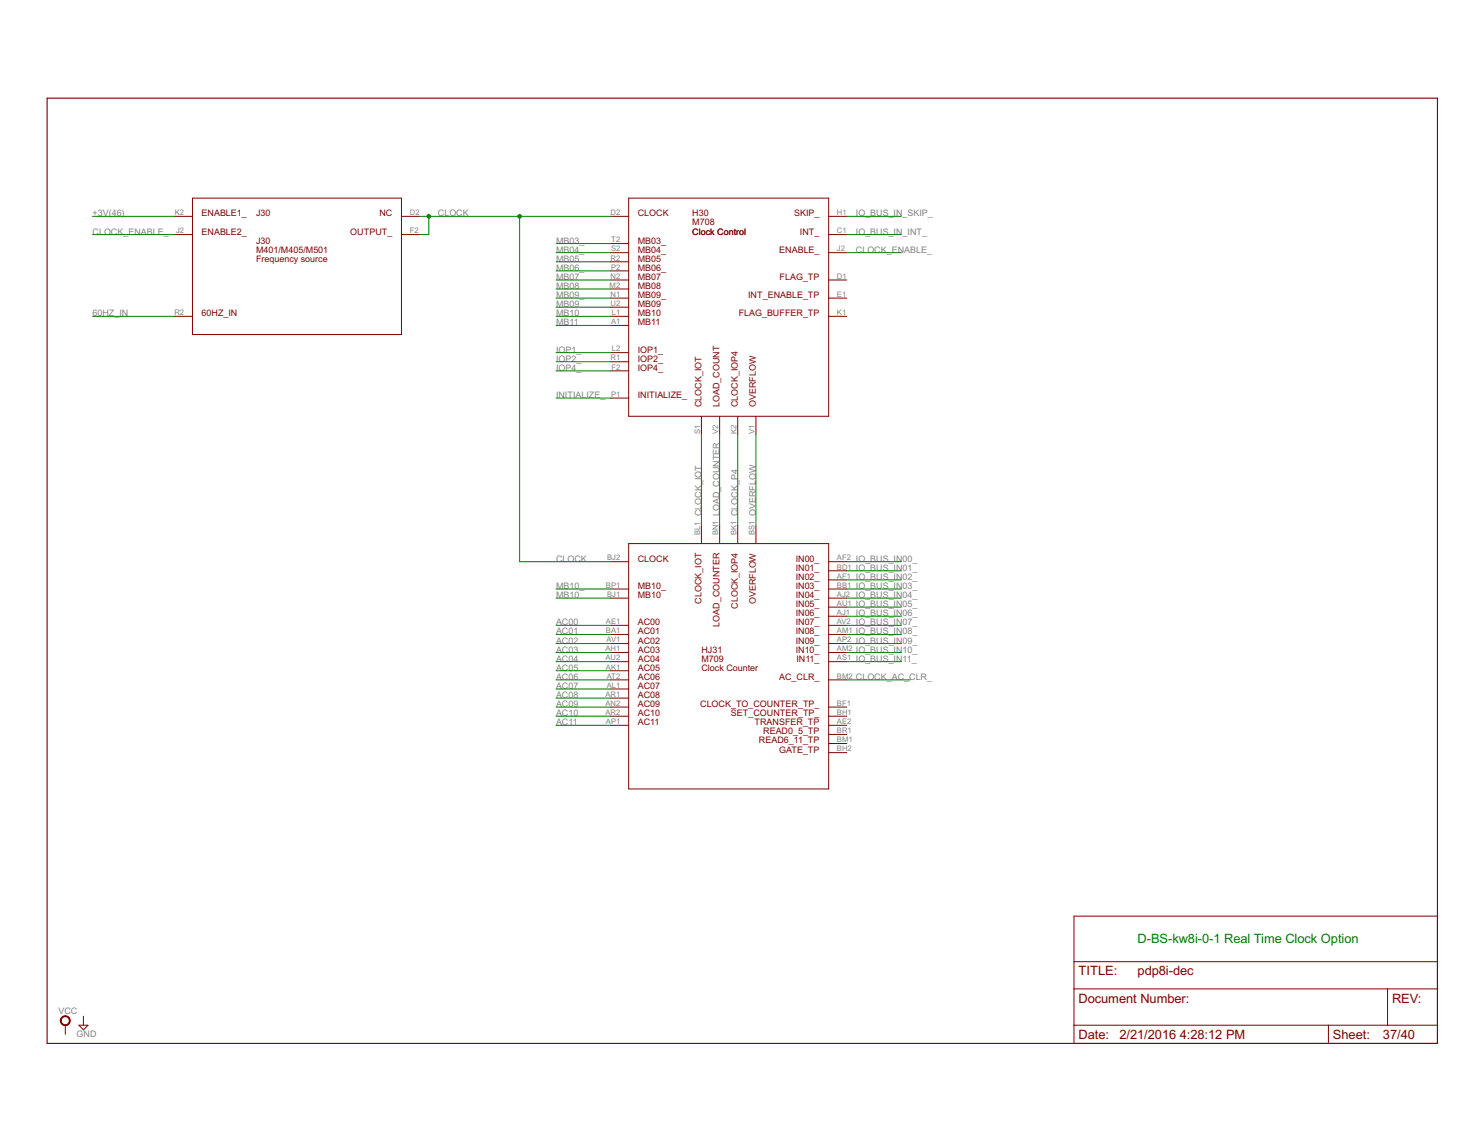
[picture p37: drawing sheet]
<svg xmlns="http://www.w3.org/2000/svg" width="279mm" height="216mm" viewBox="0 0 279 216" stroke-linecap="round" stroke-linejoin="round" font-family="sans-serif">
<defs><g id="words">
<text font-size="2.7" fill="#008000" x="214.2" y="177.6">D-BS-kw8i-0-1 Real Time Clock Option</text>
<g font-size="2.7" fill="#800000">
<text x="203.1" y="183.6">TITLE:</text>
<text x="214.2" y="183.6">pdp8i-dec</text>
<text x="203.1" y="188.7">Document Number:</text>
<text x="262.1" y="188.7">REV:</text>
<text x="203.1" y="195.6">Date:</text>
<text x="210.8" y="195.6">2/21/2016</text>
<text x="222.1" y="195.6">4:28:12 PM</text>
<text x="251" y="195.6">Sheet:</text>
<text x="260.4" y="195.6">37/40</text>
</g>
<g font-size="1.9" fill="#808080">
<text x="17.4" y="40.7">+3V(46)</text>
<text x="82.4" y="40.7">CLOCK</text>
<text x="161.1" y="40.7">IO_BUS_IN_SKIP_</text>
<text x="17.4" y="44.1">CLOCK_ENABLE_</text>
<text x="104.7" y="45.9">MB03_</text>
<text x="104.7" y="47.6">MB04_</text>
<text x="161.1" y="47.6">CLOCK_ENABLE_</text>
<text x="161.1" y="44.1">IO_BUS_IN_INT_</text>
<text x="104.7" y="52.7">MB07</text>
<text x="104.7" y="51">MB06_</text>
<text x="104.7" y="49.3">MB05</text>
<text x="17.4" y="59.5">60HZ_IN</text>
<text x="104.7" y="59.5">MB10</text>
<text x="104.7" y="57.8">MB09</text>
<text x="104.7" y="56.1">MB09_</text>
<text x="104.7" y="54.4">MB08</text>
<text x="104.7" y="61.3">MB11</text>
<text x="104.7" y="69.8">IOP4_</text>
<text x="104.7" y="68.1">IOP2_</text>
<text x="104.7" y="66.4">IOP1_</text>
<text x="104.7" y="74.9">INITIALIZE_</text>
<text x="132.1" y="97.2" transform="rotate(-90 132.1 97.2)">CLOCK_IOT</text>
<text x="135.5" y="97.2" transform="rotate(-90 135.5 97.2)">LOAD_COUNTER</text>
<text x="138.9" y="97.2" transform="rotate(-90 138.9 97.2)">CLOCK_P4</text>
<text x="142.3" y="97.2" transform="rotate(-90 142.3 97.2)">OVERFLOW</text>
<text x="104.7" y="105.7">CLOCK</text>
<text x="161.1" y="105.7">IO_BUS_IN00_</text>
<text x="161.1" y="107.4">IO_BUS_IN01_</text>
<text x="104.7" y="112.6">MB10</text>
<text x="104.7" y="110.9">MB10_</text>
<text x="161.1" y="112.6">IO_BUS_IN04_</text>
<text x="161.1" y="110.9">IO_BUS_IN03_</text>
<text x="161.1" y="109.2">IO_BUS_IN02_</text>
<text x="104.7" y="117.7">AC00</text>
<text x="104.7" y="119.4">AC01</text>
<text x="161.1" y="119.4">IO_BUS_IN08_</text>
<text x="161.1" y="117.7">IO_BUS_IN07_</text>
<text x="161.1" y="116">IO_BUS_IN06_</text>
<text x="161.1" y="114.3">IO_BUS_IN05_</text>
<text x="104.7" y="121.1">AC02</text>
<text x="104.7" y="122.8">AC03</text>
<text x="104.7" y="124.6">AC04</text>
<text x="161.1" y="124.6">IO_BUS_IN11_</text>
<text x="161.1" y="122.8">IO_BUS_IN10_</text>
<text x="161.1" y="121.1">IO_BUS_IN09_</text>
<text x="104.7" y="126.3">AC05</text>
<text x="104.7" y="128">AC06</text>
<text x="104.7" y="129.7">AC07</text>
<text x="104.7" y="131.4">AC08</text>
<text x="161.1" y="128">CLOCK_AC_CLR_</text>
<text x="104.7" y="134.8">AC10</text>
<text x="104.7" y="133.1">AC09</text>
<text x="104.7" y="136.5">AC11</text>
<text x="11" y="190.8">VCC</text>
<text x="14.4" y="195.1">GND</text>
</g>
<g font-size="1.9" fill="#800000">
<text x="38" y="40.7">ENABLE1_</text>
<text x="48.2" y="40.7">J30</text>
<text x="71.4" y="40.7">NC</text>
<text x="120.1" y="40.7">CLOCK</text>
<text x="130.3" y="40.7">H30</text>
<text x="149.5" y="40.7">SKIP_</text>
<text x="38" y="44.1">ENABLE2_</text>
<text x="48.2" y="45.9">J30</text>
<text x="48.2" y="47.6">M401/M405/M501</text>
<text x="65.9" y="44.1">OUTPUT_</text>
<text x="120.1" y="45.9">MB03_</text>
<text x="120.1" y="47.6">MB04_</text>
<text x="130.3" y="44.1">Clock Control</text>
<text x="130.3" y="42.4">M708</text>
<text x="146.7" y="47.6">ENABLE_</text>
<text x="150.6" y="44.1">INT_</text>
<text x="48.2" y="49.3">Frequency source</text>
<text x="120.1" y="49.3">MB05</text>
<text x="120.1" y="51">MB06_</text>
<text x="120.1" y="52.7">MB07</text>
<text x="146.8" y="52.7">FLAG_TP</text>
<text x="38" y="59.5">60HZ_IN</text>
<text x="120.1" y="54.4">MB08</text>
<text x="120.1" y="57.8">MB09</text>
<text x="120.1" y="56.1">MB09_</text>
<text x="120.1" y="59.5">MB10</text>
<text x="139.1" y="59.5">FLAG_BUFFER_TP</text>
<text x="140.9" y="56.1">INT_ENABLE_TP</text>
<text x="120.1" y="61.3">MB11</text>
<text x="120.1" y="66.4">IOP1_</text>
<text x="120.1" y="68.1">IOP2_</text>
<text x="120.1" y="69.8">IOP4_</text>
<text x="120.1" y="74.9">INITIALIZE_</text>
<text x="132.1" y="76.6" transform="rotate(-90 132.1 76.6)">CLOCK_IOT</text>
<text x="135.5" y="76.6" transform="rotate(-90 135.5 76.6)">LOAD_COUNT</text>
<text x="138.9" y="76.6" transform="rotate(-90 138.9 76.6)">CLOCK_IOP4</text>
<text x="142.3" y="76.6" transform="rotate(-90 142.3 76.6)">OVERFLOW</text>
<text x="120.1" y="105.7">CLOCK</text>
<text x="149.8" y="105.7">IN00_</text>
<text x="149.8" y="107.4">IN01_</text>
<text x="120.1" y="110.9">MB10_</text>
<text x="120.1" y="112.6">MB10</text>
<text x="132.1" y="113.6" transform="rotate(-90 132.1 113.6)">CLOCK_IOT</text>
<text x="142.3" y="113.8" transform="rotate(-90 142.3 113.8)">OVERFLOW</text>
<text x="149.8" y="109.2">IN02_</text>
<text x="149.8" y="110.9">IN03_</text>
<text x="149.8" y="112.6">IN04_</text>
<text x="120.1" y="117.7">AC00</text>
<text x="120.1" y="119.4">AC01</text>
<text x="135.5" y="117.9" transform="rotate(-90 135.5 117.9)">LOAD_COUNTER</text>
<text x="138.9" y="114.6" transform="rotate(-90 138.9 114.6)">CLOCK_IOP4</text>
<text x="149.8" y="114.3">IN05_</text>
<text x="149.8" y="116">IN06_</text>
<text x="149.8" y="117.7">IN07_</text>
<text x="149.8" y="119.4">IN08_</text>
<text x="120.1" y="121.1">AC02</text>
<text x="120.1" y="122.8">AC03</text>
<text x="120.1" y="124.6">AC04</text>
<text x="132.1" y="124.6">M709</text>
<text x="132.1" y="122.8">HJ31</text>
<text x="149.8" y="121.1">IN09_</text>
<text x="149.8" y="122.8">IN10_</text>
<text x="149.9" y="124.6">IN11_</text>
<text x="120.1" y="126.3">AC05</text>
<text x="120.1" y="128">AC06</text>
<text x="120.1" y="129.7">AC07</text>
<text x="120.1" y="131.4">AC08</text>
<text x="132.1" y="126.3">Clock Counter</text>
<text x="146.7" y="128">AC_CLR_</text>
<text x="120.1" y="133.1">AC09</text>
<text x="120.1" y="134.8">AC10</text>
<text x="120.1" y="136.5">AC11</text>
<text x="131.8" y="133.1">CLOCK_TO_COUNTER_TP_</text>
<text x="137.6" y="134.8">SET_COUNTER_TP_</text>
<text x="142" y="136.5">TRANSFER_TP</text>
<text x="142.9" y="139.9">READ6_11_TP</text>
<text x="143.7" y="138.2">READ0_5_TP</text>
<text x="146.7" y="141.7">GATE_TP</text>
</g>
<g font-size="1.6" fill="#808080">
<text x="32.9" y="40.5">K2</text>
<text x="77.2" y="40.5">D2</text>
<text x="115" y="40.5">D2</text>
<text x="157.6" y="40.5">H1</text>
<text x="33.1" y="43.9">J2</text>
<text x="77.2" y="43.9">F2</text>
<text x="115" y="47.3">S2</text>
<text x="115.1" y="45.6">T2</text>
<text x="157.6" y="43.9">C1</text>
<text x="157.6" y="47.3">J2</text>
<text x="115" y="49">R2</text>
<text x="115" y="52.5">N2</text>
<text x="115" y="50.7">P2</text>
<text x="157.6" y="52.5">D1</text>
<text x="32.8" y="59.3">R2</text>
<text x="114.8" y="54.2">M2</text>
<text x="115" y="55.9">N1</text>
<text x="115" y="57.6">U2</text>
<text x="115.2" y="59.3">L1</text>
<text x="157.6" y="55.9">E1</text>
<text x="157.6" y="59.3">K1</text>
<text x="115" y="61">A1</text>
<text x="115" y="67.9">R1</text>
<text x="115.1" y="69.6">F2</text>
<text x="115.2" y="66.1">L2</text>
<text x="115" y="74.7">P1</text>
<text x="131.8" y="81.7" transform="rotate(-90 131.8 81.7)">S1</text>
<text x="135.2" y="81.7" transform="rotate(-90 135.2 81.7)">V2</text>
<text x="138.7" y="81.7" transform="rotate(-90 138.7 81.7)">K2</text>
<text x="142.1" y="81.7" transform="rotate(-90 142.1 81.7)">V1</text>
<text x="131.8" y="100.7" transform="rotate(-90 131.8 100.7)">BL1</text>
<text x="135.2" y="100.7" transform="rotate(-90 135.2 100.7)">BN1</text>
<text x="138.7" y="100.7" transform="rotate(-90 138.7 100.7)">BK1</text>
<text x="142.1" y="100.7" transform="rotate(-90 142.1 100.7)">BS1</text>
<text x="114.3" y="105.5">BJ2</text>
<text x="157.6" y="105.5">AF2</text>
<text x="157.6" y="107.2">BD1</text>
<text x="114.1" y="110.6">BP1</text>
<text x="114.3" y="112.3">BJ1</text>
<text x="157.6" y="108.9">AF1</text>
<text x="157.6" y="110.6">BB1</text>
<text x="157.6" y="112.3">AJ2</text>
<text x="114.1" y="117.5">AE1</text>
<text x="114.1" y="119.2">BA1</text>
<text x="157.6" y="114">AU1</text>
<text x="157.6" y="115.8">AJ1</text>
<text x="157.6" y="117.5">AV2</text>
<text x="157.6" y="119.2">AM1</text>
<text x="114" y="122.6">AH1</text>
<text x="114" y="124.3">AU2</text>
<text x="114.2" y="120.9">AV1</text>
<text x="157.6" y="120.9">AP2</text>
<text x="157.6" y="122.6">AM2</text>
<text x="157.6" y="124.3">AS1</text>
<text x="114" y="131.2">AR1</text>
<text x="114.1" y="126">AK1</text>
<text x="114.2" y="127.7">AT2</text>
<text x="114.2" y="129.4">AL1</text>
<text x="157.6" y="127.7">BM2</text>
<text x="114" y="132.9">AN2</text>
<text x="114" y="134.6">AR2</text>
<text x="114.1" y="136.3">AP1</text>
<text x="157.6" y="132.9">BF1</text>
<text x="157.6" y="134.6">BH1</text>
<text x="157.6" y="136.3">AE2</text>
<text x="157.6" y="138">BR1</text>
<text x="157.6" y="139.7">BM1</text>
<text x="157.6" y="141.4">BH2</text>
</g>
</g></defs>
<path d="M8.9 18.5h261.7v177.9h-261.7z" fill="none" stroke="#800000" stroke-width=".21"/>
<g fill="none" stroke="#800000" stroke-width=".19">
<path d="M36.2 37.3h39.4v25.7h-39.4zM118.4 37.3h37.6v41.1h-37.6zM32.8 40.7h3.4M32.8 44.2h3.4M32.8 59.5h3.4M75.6 40.7h3.4M75.6 44.2h3.4M115 40.7h3.4M115 59.5h3.4M115 45.8h3.4M115 47.6h3.4M115 49.3h3.4"/>
<path d="M115 51h3.4M115 52.7h3.4M115 54.4h3.4M115 56.1h3.4M115 57.8h3.4M156 40.7h3.4M156 44.2h3.4M156 59.5h3.4M156 47.6h3.4M156 52.7h3.4M156 56.1h3.4M115 61.3h3.4"/>
<path d="M115 66.4h3.4M115 68.1h3.4M115 69.8h3.4M115 74.9h3.4M132.1 78.4v3.4M135.5 78.4v3.4M138.9 78.4v3.4M142.3 78.4v3.4M132.1 98.9v3.4M135.5 98.9v3.4M138.9 98.9v3.4M142.3 98.9v3.4"/>
<path d="M115 105.7h3.4M115 110.9h3.4M115 112.6h3.4M115 117.7h3.4M115 119.4h3.4M118.4 102.3h37.6v46.2h-37.6zM156 105.7h3.4M156 110.9h3.4M156 112.6h3.4M156 117.7h3.4M156 119.4h3.4M156 107.4h3.4"/>
<path d="M156 109.2h3.4M156 114.3h3.4M156 116h3.4M115 121.1h3.4M115 122.8h3.4M115 124.5h3.4M115 126.3h3.4M115 128h3.4M115 129.7h3.4M115 131.4h3.4M115 133.1h3.4M115 134.8h3.4"/>
<path d="M115 136.5h3.4M156 121.1h3.4M156 122.8h3.4M156 124.5h3.4M156 128h3.4M156 133.1h3.4M156 134.8h3.4M156 136.5h3.4M156 138.2h3.4M156 140h3.4M156 141.7h3.4M202.2 172.4h68.4v24h-68.4z"/>
<path d="M12.3 193v1.7M14.9 193h1.7l-.9 .8zM15.7 191.3v1.7M202.2 186.1h68.4M202.2 193h68.4M202.2 181h68.4M250.1 193v3.4M261.2 186.1v6.9"/>
</g>
<path d="M11.7 191.4a.94 .94 0 0 1 1.5 .4 .94 .94 0 0 1-.7 1.3 .94 .94 0 0 1-1.2-1h.2a.77 .77 0 0 1 1.1-.7 .77 .77 0 0 1 .2 1.3 .77 .77 0 0 1-1.2-.3l-.1-.3h-.2l.1-.3z" fill-rule="evenodd" fill="#800000" stroke="#800000" stroke-width=".19"/>
<g fill="none" stroke="#008000" stroke-width=".19">
<path d="M17.4 44.2h15.4M17.4 40.7h15.4M17.4 59.5h15.4M79 40.7h36M80.7 40.7v3.5h-1.7M97.8 40.7v65h17.2M104.7 47.6h10.3M104.7 45.8h10.3M104.7 59.5h10.3M104.7 57.8h10.3M104.7 56.1h10.3M104.7 54.4h10.3"/>
<path d="M104.7 52.7h10.3M104.7 51h10.3M104.7 49.3h10.3M159.4 44.2h10.3M159.4 47.6h10.3M159.4 40.7h10.3M104.7 74.9h10.3M104.7 69.8h10.3M104.7 68.1h10.3M104.7 66.4h10.3M104.7 61.3h10.3M132.1 81.8v17.1"/>
<path d="M135.5 81.8v17.1M138.9 81.8v17.1M142.3 81.8v17.1M104.7 112.6h10.3M104.7 110.9h10.3M104.7 117.7h10.3M104.7 119.4h10.3M159.4 112.6h10.3M159.4 110.9h10.3M159.4 117.7h10.3M159.4 119.4h10.3M159.4 105.7h10.3"/>
<path d="M159.4 116h10.3M159.4 114.3h10.3M159.4 109.2h10.3M159.4 107.4h10.3M104.7 134.8h10.3M104.7 121.1h10.3M104.7 122.8h10.3M104.7 124.5h10.3M104.7 126.3h10.3M104.7 128h10.3M104.7 129.7h10.3M104.7 131.4h10.3"/>
<path d="M104.7 133.1h10.3M104.7 136.5h10.3M159.4 121.1h10.3M159.4 122.8h10.3M159.4 124.5h10.3M159.4 128h12"/>
</g>
<g fill="#008000" stroke="#008000" stroke-width=".19">
<circle cx="80.7" cy="40.7" r=".34"/>
<circle cx="97.8" cy="40.7" r=".34"/>
</g>
<use href="#words"/>
</svg>
